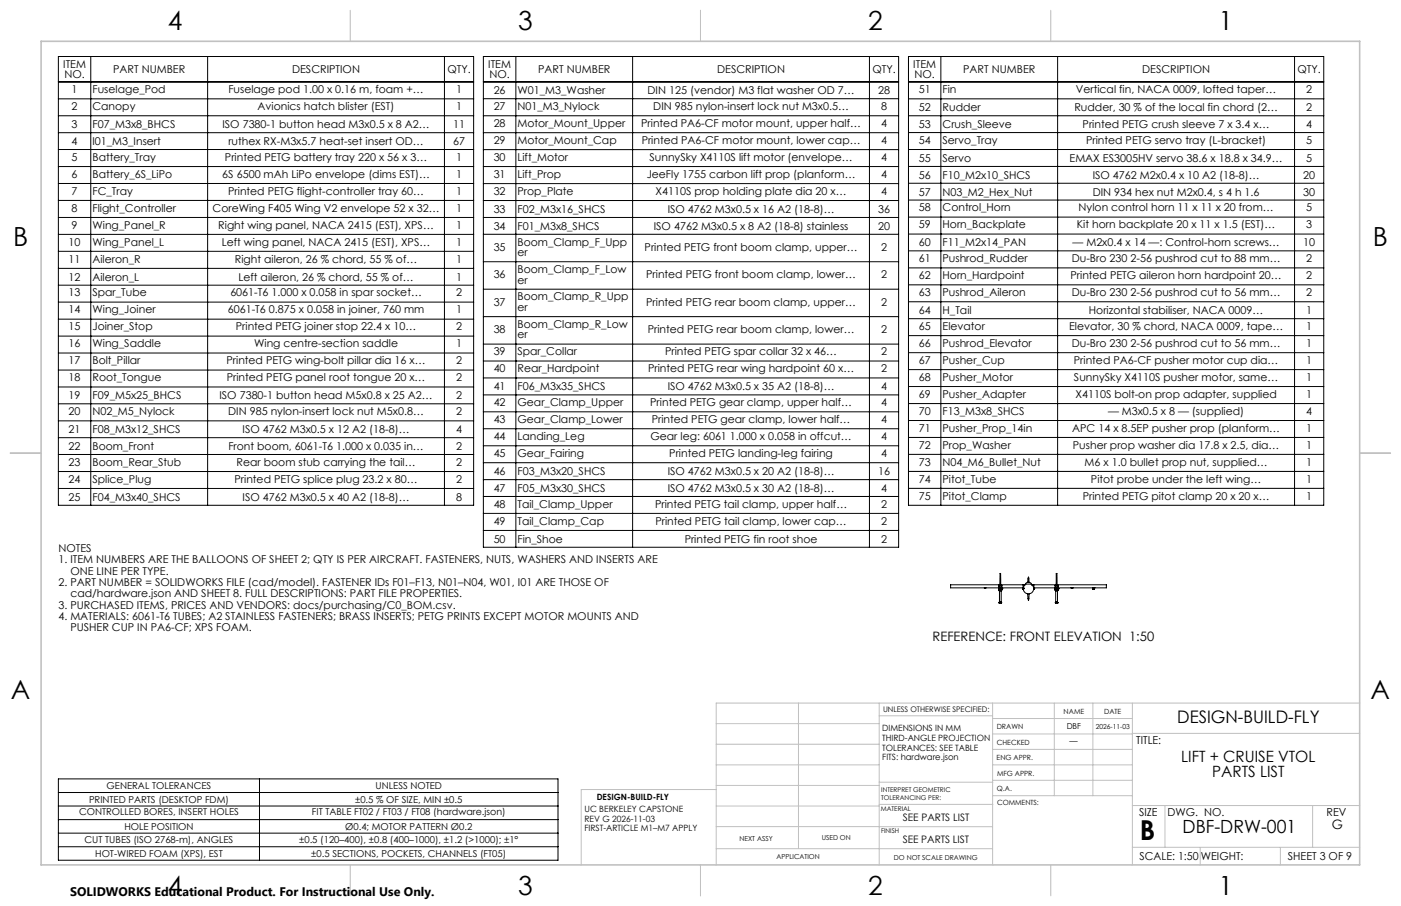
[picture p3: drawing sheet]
<svg xmlns="http://www.w3.org/2000/svg" width="432mm" height="279mm" viewBox="0 0 432 279" stroke-linecap="round" stroke-linejoin="round" font-family="sans-serif">
<defs><g id="words">
<text font-size="8.5" x="351.3" y="259">B</text>
<g font-size="8.1">
<text x="51.7" y="9.3">4</text>
<text x="159.7" y="9.3">3</text>
<text x="267.6" y="9.3">2</text>
<text x="375.6" y="9.3">1</text>
<text x="4" y="76">B</text>
<text x="423.1" y="76">B</text>
<text x="3.3" y="215.7">A</text>
<text x="422.4" y="215.7">A</text>
<text x="51.7" y="276">4</text>
<text x="159.7" y="276">3</text>
<text x="267.6" y="276">2</text>
<text x="375.6" y="276">1</text>
</g>
<text font-size="5.6" x="364.5" y="256.7">DBF-DRW-001</text>
<text font-size="5.3" x="362.8" y="223">DESIGN-BUILD-FLY</text>
<g font-size="4.8">
<text x="364.1" y="235">LIFT + CRUISE VTOL</text>
<text x="373.6" y="239.6">PARTS LIST</text>
</g>
<g font-size="4">
<text x="287.4" y="197.7">REFERENCE: FRONT ELEVATION 1:50</text>
<text x="410.4" y="255.7">G</text>
</g>
<text font-size="3.8" x="21.6" y="276.3">SOLIDWORKS Educational Product. For Instructional Use Only.</text>
<g font-size="3.4">
<text x="350.2" y="229.5">TITLE:</text>
<text x="351.1" y="251.6">SIZE</text>
<text x="359.9" y="251.6">DWG. NO.</text>
<text x="408.9" y="251.7">REV</text>
<text x="351.2" y="265.2">SCALE: 1:50</text>
<text x="370.1" y="265.3">WEIGHT:</text>
<text x="396.9" y="265.2">SHEET 3 OF 9</text>
</g>
<g font-size="3.3">
<text x="19.5" y="20.9">ITEM</text>
<text x="34.9" y="22.5">PART NUMBER</text>
<text x="90" y="22.5">DESCRIPTION</text>
<text x="137.9" y="22.5">QTY.</text>
<text x="150.5" y="20.9">ITEM</text>
<text x="165.9" y="22.5">PART NUMBER</text>
<text x="221" y="22.5">DESCRIPTION</text>
<text x="268.9" y="22.5">QTY.</text>
<text x="281.5" y="20.9">ITEM</text>
<text x="296.9" y="22.5">PART NUMBER</text>
<text x="352" y="22.5">DESCRIPTION</text>
<text x="399.9" y="22.5">QTY.</text>
<text x="19.9" y="24.1">NO.</text>
<text x="22.1" y="28.7">1</text>
<text x="28.5" y="28.7">Fuselage_Pod</text>
<text x="70.4" y="28.7">Fuselage pod 1.00 x 0.16 m, foam +…</text>
<text x="140.6" y="28.7">1</text>
<text x="150.9" y="24.1">NO.</text>
<text x="152.2" y="29">26</text>
<text x="159.5" y="29">W01_M3_Washer</text>
<text x="199.6" y="29">DIN 125 (vendor) M3 flat washer OD 7…</text>
<text x="270.7" y="29">28</text>
<text x="281.9" y="24.1">NO.</text>
<text x="283.2" y="28.7">51</text>
<text x="290.5" y="28.7">Fin</text>
<text x="331.6" y="28.7">Vertical fin, NACA 0009, lofted taper…</text>
<text x="402.6" y="28.7">2</text>
<text x="22.1" y="34">2</text>
<text x="28.5" y="34">Canopy</text>
<text x="79.4" y="34">Avionics hatch blister (EST)</text>
<text x="140.6" y="34">1</text>
<text x="152.2" y="33.9">27</text>
<text x="159.5" y="33.9">N01_M3_Nylock</text>
<text x="201.4" y="33.9">DIN 985 nylon-insert lock nut M3x0.5…</text>
<text x="271.6" y="33.9">8</text>
<text x="283.2" y="34.3">52</text>
<text x="290.5" y="34.3">Rudder</text>
<text x="331.1" y="34.3">Rudder, 30 % of the local fin chord (2…</text>
<text x="402.6" y="34.3">2</text>
<text x="22.1" y="39.5">3</text>
<text x="28.5" y="39.5">F07_M3x8_BHCS</text>
<text x="68.6" y="39.5">ISO 7380-1 button head M3x0.5 x 8 A2…</text>
<text x="139.7" y="39.5">11</text>
<text x="152.2" y="39.2">28</text>
<text x="159.5" y="39.2">Motor_Mount_Upper</text>
<text x="197.6" y="39.2">Printed PA6-CF motor mount, upper half…</text>
<text x="271.6" y="39.2">4</text>
<text x="283.2" y="39.5">53</text>
<text x="290.5" y="39.5">Crush_Sleeve</text>
<text x="333.7" y="39.5">Printed PETG crush sleeve 7 x 3.4 x…</text>
<text x="402.6" y="39.5">4</text>
<text x="22.1" y="44.7">4</text>
<text x="28.5" y="44.7">I01_M3_Insert</text>
<text x="70.4" y="44.7">ruthex RX-M3x5.7 heat-set insert OD…</text>
<text x="139.7" y="44.7">67</text>
<text x="152.2" y="44.4">29</text>
<text x="159.5" y="44.4">Motor_Mount_Cap</text>
<text x="197.8" y="44.4">Printed PA6-CF motor mount, lower cap…</text>
<text x="271.6" y="44.4">4</text>
<text x="283.2" y="44.4">54</text>
<text x="290.5" y="44.4">Servo_Tray</text>
<text x="334.7" y="44.4">Printed PETG servo tray (L-bracket)</text>
<text x="402.6" y="44.4">5</text>
<text x="22.1" y="49.6">5</text>
<text x="28.5" y="49.6">Battery_Tray</text>
<text x="69.3" y="49.6">Printed PETG battery tray 220 x 56 x 3…</text>
<text x="140.6" y="49.6">1</text>
<text x="152.2" y="49.6">30</text>
<text x="159.5" y="49.6">Lift_Motor</text>
<text x="200.2" y="49.6">SunnySky X4110S lift motor (envelope…</text>
<text x="271.6" y="49.6">4</text>
<text x="283.2" y="49.9">55</text>
<text x="290.5" y="49.9">Servo</text>
<text x="329.7" y="49.9">EMAX ES3005HV servo 38.6 x 18.8 x 34.9…</text>
<text x="402.6" y="49.9">5</text>
<text x="22.1" y="54.8">6</text>
<text x="28.5" y="54.8">Battery_6S_LiPo</text>
<text x="68.5" y="54.8">6S 6500 mAh LiPo envelope (dims EST)…</text>
<text x="140.6" y="54.8">1</text>
<text x="152.2" y="54.9">31</text>
<text x="159.5" y="54.9">Lift_Prop</text>
<text x="199.3" y="54.9">JeeFly 1755 carbon lift prop (planform…</text>
<text x="271.6" y="54.9">4</text>
<text x="283.2" y="55.1">56</text>
<text x="290.5" y="55.1">F10_M2x10_SHCS</text>
<text x="336.8" y="55.1">ISO 4762 M2x0.4 x 10 A2 (18-8)…</text>
<text x="401.7" y="55.1">20</text>
<text x="22.1" y="60.1">7</text>
<text x="22.1" y="65.3">8</text>
<text x="28.5" y="60.1">FC_Tray</text>
<text x="28.5" y="65.3">Flight_Controller</text>
<text x="65.5" y="65.3">CoreWing F405 Wing V2 envelope 52 x 32…</text>
<text x="70.3" y="60.1">Printed PETG flight-controller tray 60…</text>
<text x="140.6" y="60.1">1</text>
<text x="140.6" y="65.3">1</text>
<text x="152.2" y="60.1">32</text>
<text x="152.2" y="65.6">33</text>
<text x="159.5" y="60.1">Prop_Plate</text>
<text x="159.5" y="65.6">F02_M3x16_SHCS</text>
<text x="202.1" y="60.1">X4110S prop holding plate dia 20 x…</text>
<text x="205.8" y="65.6">ISO 4762 M3x0.5 x 16 A2 (18-8)…</text>
<text x="270.7" y="65.6">36</text>
<text x="271.6" y="60.1">4</text>
<text x="283.2" y="60.3">57</text>
<text x="283.2" y="65.2">58</text>
<text x="290.5" y="60.3">N03_M2_Hex_Nut</text>
<text x="290.5" y="65.2">Control_Horn</text>
<text x="332.4" y="65.2">Nylon control horn 11 x 11 x 20 from…</text>
<text x="336.8" y="60.3">DIN 934 hex nut M2x0.4, s 4 h 1.6</text>
<text x="401.7" y="60.3">30</text>
<text x="402.6" y="65.2">5</text>
<text x="22.1" y="70.5">9</text>
<text x="28.5" y="70.5">Wing_Panel_R</text>
<text x="67.3" y="70.5">Right wing panel, NACA 2415 (EST), XPS…</text>
<text x="140.6" y="70.5">1</text>
<text x="152.2" y="70.8">34</text>
<text x="159.5" y="70.8">F01_M3x8_SHCS</text>
<text x="201.5" y="70.8">ISO 4762 M3x0.5 x 8 A2 (18-8) stainless</text>
<text x="270.7" y="70.8">20</text>
<text x="283.2" y="70.4">59</text>
<text x="290.5" y="70.4">Horn_Backplate</text>
<text x="331.9" y="70.4">Kit horn backplate 20 x 11 x 1.5 (EST)…</text>
<text x="402.6" y="70.4">3</text>
<text x="21.2" y="75.8">10</text>
<text x="28.5" y="75.8">Wing_Panel_L</text>
<text x="68.4" y="75.8">Left wing panel, NACA 2415 (EST), XPS…</text>
<text x="140.6" y="75.8">1</text>
<text x="152.2" y="77.4">35</text>
<text x="159.5" y="75.7">Boom_Clamp_F_Upp</text>
<text x="198.7" y="77.4">Printed PETG front boom clamp, upper…</text>
<text x="271.6" y="77.4">2</text>
<text x="283.2" y="76">60</text>
<text x="290.5" y="76">F11_M2x14_PAN</text>
<text x="330.6" y="76">— M2x0.4 x 14 —: Control-horn screws…</text>
<text x="401.7" y="76">10</text>
<text x="21.2" y="81">11</text>
<text x="28.5" y="81">Aileron_R</text>
<text x="72.4" y="81">Right aileron, 26 % chord, 55 % of…</text>
<text x="140.6" y="81">1</text>
<text x="159.5" y="79">er</text>
<text x="283.2" y="80.9">61</text>
<text x="290.5" y="80.9">Pushrod_Rudder</text>
<text x="330.3" y="80.9">Du-Bro 230 2-56 pushrod cut to 88 mm…</text>
<text x="402.6" y="80.9">2</text>
<text x="21.2" y="86.5">12</text>
<text x="28.5" y="86.5">Aileron_L</text>
<text x="73.5" y="86.5">Left aileron, 26 % chord, 55 % of…</text>
<text x="140.6" y="86.5">1</text>
<text x="152.2" y="85.8">36</text>
<text x="159.5" y="84.2">Boom_Clamp_F_Low</text>
<text x="159.5" y="87.4">er</text>
<text x="199.2" y="85.8">Printed PETG front boom clamp, lower…</text>
<text x="271.6" y="85.8">2</text>
<text x="283.2" y="86.1">62</text>
<text x="290.5" y="86.1">Horn_Hardpoint</text>
<text x="329.9" y="86.1">Printed PETG aileron horn hardpoint 20…</text>
<text x="402.6" y="86.1">2</text>
<text x="21.2" y="91.4">13</text>
<text x="28.5" y="91.4">Spar_Tube</text>
<text x="71" y="91.4">6061-T6 1.000 x 0.058 in spar socket…</text>
<text x="140.6" y="91.4">2</text>
<text x="152.2" y="94.3">37</text>
<text x="159.5" y="92.7">Boom_Clamp_R_Upp</text>
<text x="159.5" y="95.9">er</text>
<text x="199.2" y="94.3">Printed PETG rear boom clamp, upper…</text>
<text x="271.6" y="94.3">2</text>
<text x="283.2" y="91.3">63</text>
<text x="290.5" y="91.3">Pushrod_Aileron</text>
<text x="330.3" y="91.3">Du-Bro 230 2-56 pushrod cut to 56 mm…</text>
<text x="402.6" y="91.3">2</text>
<text x="21.2" y="96.7">14</text>
<text x="21.2" y="101.9">15</text>
<text x="28.5" y="96.7">Wing_Joiner</text>
<text x="28.5" y="101.9">Joiner_Stop</text>
<text x="70.2" y="96.7">6061-T6 0.875 x 0.058 in joiner, 760 mm</text>
<text x="72.7" y="101.9">Printed PETG joiner stop 22.4 x 10…</text>
<text x="140.6" y="96.7">1</text>
<text x="140.6" y="101.9">2</text>
<text x="159.5" y="101.1">Boom_Clamp_R_Low</text>
<text x="283.2" y="96.9">64</text>
<text x="283.2" y="101.8">65</text>
<text x="290.5" y="96.9">H_Tail</text>
<text x="290.5" y="101.8">Elevator</text>
<text x="329.5" y="101.8">Elevator, 30 % chord, NACA 0009, tape…</text>
<text x="335.6" y="96.9">Horizontal stabiliser, NACA 0009…</text>
<text x="402.6" y="96.9">1</text>
<text x="402.6" y="101.8">1</text>
<text x="21.2" y="107.1">16</text>
<text x="28.5" y="107.1">Wing_Saddle</text>
<text x="78.3" y="107.1">Wing centre-section saddle</text>
<text x="140.6" y="107.1">1</text>
<text x="152.2" y="102.8">38</text>
<text x="159.5" y="104.4">er</text>
<text x="199.6" y="102.8">Printed PETG rear boom clamp, lower…</text>
<text x="271.6" y="102.8">2</text>
<text x="283.2" y="107">66</text>
<text x="290.5" y="107">Pushrod_Elevator</text>
<text x="330.3" y="107">Du-Bro 230 2-56 pushrod cut to 56 mm…</text>
<text x="402.6" y="107">1</text>
<text x="21.2" y="112.4">17</text>
<text x="28.5" y="112.4">Bolt_Pillar</text>
<text x="69.8" y="112.4">Printed PETG wing-bolt pillar dia 16 x…</text>
<text x="140.6" y="112.4">2</text>
<text x="152.2" y="109.6">39</text>
<text x="159.5" y="109.6">Spar_Collar</text>
<text x="205" y="109.6">Printed PETG spar collar 32 x 46…</text>
<text x="271.6" y="109.6">2</text>
<text x="283.2" y="112.2">67</text>
<text x="290.5" y="112.2">Pusher_Cup</text>
<text x="331" y="112.2">Printed PA6-CF pusher motor cup dia…</text>
<text x="402.6" y="112.2">1</text>
<text x="21.2" y="117.6">18</text>
<text x="28.5" y="117.6">Root_Tongue</text>
<text x="69.9" y="117.6">Printed PETG panel root tongue 20 x…</text>
<text x="140.6" y="117.6">2</text>
<text x="152.2" y="114.8">40</text>
<text x="159.5" y="114.8">Rear_Hardpoint</text>
<text x="199.7" y="114.8">Printed PETG rear wing hardpoint 60 x…</text>
<text x="271.6" y="114.8">2</text>
<text x="283.2" y="117.5">68</text>
<text x="290.5" y="117.5">Pusher_Motor</text>
<text x="331" y="117.5">SunnySky X4110S pusher motor, same…</text>
<text x="402.6" y="117.5">1</text>
<text x="21.2" y="123.1">19</text>
<text x="28.5" y="123.1">F09_M5x25_BHCS</text>
<text x="67.6" y="123.1">ISO 7380-1 button head M5x0.8 x 25 A2…</text>
<text x="140.6" y="123.1">2</text>
<text x="152.2" y="120.4">41</text>
<text x="152.2" y="125.3">42</text>
<text x="159.5" y="120.4">F06_M3x35_SHCS</text>
<text x="159.5" y="125.3">Gear_Clamp_Upper</text>
<text x="200.4" y="125.3">Printed PETG gear clamp, upper half…</text>
<text x="205.8" y="120.4">ISO 4762 M3x0.5 x 35 A2 (18-8)…</text>
<text x="271.6" y="120.4">4</text>
<text x="271.6" y="125.3">4</text>
<text x="283.2" y="122.7">69</text>
<text x="290.5" y="122.7">Pusher_Adapter</text>
<text x="331.5" y="122.7">X4110S bolt-on prop adapter, supplied</text>
<text x="402.6" y="122.7">1</text>
<text x="21.2" y="128">20</text>
<text x="28.5" y="128">N02_M5_Nylock</text>
<text x="70.4" y="128">DIN 985 nylon-insert lock nut M5x0.8…</text>
<text x="140.6" y="128">2</text>
<text x="152.2" y="130.5">43</text>
<text x="159.5" y="130.5">Gear_Clamp_Lower</text>
<text x="200.9" y="130.5">Printed PETG gear clamp, lower half…</text>
<text x="271.6" y="130.5">4</text>
<text x="283.2" y="127.9">70</text>
<text x="290.5" y="127.9">F13_M3x8_SHCS</text>
<text x="341.5" y="127.9">— M3x0.5 x 8 — (supplied)</text>
<text x="402.6" y="127.9">4</text>
<text x="21.2" y="133.6">21</text>
<text x="28.5" y="133.6">F08_M3x12_SHCS</text>
<text x="74.8" y="133.6">ISO 4762 M3x0.5 x 12 A2 (18-8)…</text>
<text x="140.6" y="133.6">4</text>
<text x="152.2" y="135.7">44</text>
<text x="159.5" y="135.7">Landing_Leg</text>
<text x="200.5" y="135.7">Gear leg: 6061 1.000 x 0.058 in offcut…</text>
<text x="271.6" y="135.7">4</text>
<text x="283.2" y="133.2">71</text>
<text x="290.5" y="133.2">Pusher_Prop_14in</text>
<text x="330.5" y="133.2">APC 14 x 8.5EP pusher prop (planform…</text>
<text x="402.6" y="133.2">1</text>
<text x="21.2" y="138.8">22</text>
<text x="21.2" y="143.7">23</text>
<text x="28.5" y="138.8">Boom_Front</text>
<text x="28.5" y="143.7">Boom_Rear_Stub</text>
<text x="70.4" y="138.8">Front boom, 6061-T6 1.000 x 0.035 in…</text>
<text x="72.9" y="143.7">Rear boom stub carrying the tail…</text>
<text x="140.6" y="138.8">2</text>
<text x="140.6" y="143.7">2</text>
<text x="152.2" y="141">45</text>
<text x="159.5" y="141">Gear_Fairing</text>
<text x="206.3" y="141">Printed PETG landing-leg fairing</text>
<text x="271.6" y="141">4</text>
<text x="283.2" y="138.4">72</text>
<text x="283.2" y="143.6">73</text>
<text x="290.5" y="138.4">Prop_Washer</text>
<text x="290.5" y="143.6">N04_M6_Bullet_Nut</text>
<text x="330.7" y="138.4">Pusher prop washer dia 17.8 x 2.5, dia…</text>
<text x="334.3" y="143.6">M6 x 1.0 bullet prop nut, supplied…</text>
<text x="402.6" y="138.4">1</text>
<text x="402.6" y="143.6">1</text>
<text x="21.2" y="148.9">24</text>
<text x="28.5" y="148.9">Splice_Plug</text>
<text x="72.3" y="148.9">Printed PETG splice plug 23.2 x 80…</text>
<text x="140.6" y="148.9">2</text>
<text x="152.2" y="146.5">46</text>
<text x="159.5" y="146.5">F03_M3x20_SHCS</text>
<text x="205.8" y="146.5">ISO 4762 M3x0.5 x 20 A2 (18-8)…</text>
<text x="270.7" y="146.5">16</text>
<text x="283.2" y="148.9">74</text>
<text x="290.5" y="148.9">Pitot_Tube</text>
<text x="336.3" y="148.9">Pitot probe under the left wing…</text>
<text x="402.6" y="148.9">1</text>
<text x="21.2" y="154.4">25</text>
<text x="28.5" y="154.4">F04_M3x40_SHCS</text>
<text x="74.8" y="154.4">ISO 4762 M3x0.5 x 40 A2 (18-8)…</text>
<text x="140.6" y="154.4">8</text>
<text x="152.2" y="151.7">47</text>
<text x="159.5" y="151.7">F05_M3x30_SHCS</text>
<text x="205.8" y="151.7">ISO 4762 M3x0.5 x 30 A2 (18-8)…</text>
<text x="271.6" y="151.7">4</text>
<text x="283.2" y="154.1">75</text>
<text x="290.5" y="154.1">Pitot_Clamp</text>
<text x="333.7" y="154.1">Printed PETG pitot clamp 20 x 20 x…</text>
<text x="402.6" y="154.1">1</text>
<text x="152.2" y="156.6">48</text>
<text x="152.2" y="161.8">49</text>
<text x="159.5" y="156.6">Tail_Clamp_Upper</text>
<text x="159.5" y="161.8">Tail_Clamp_Cap</text>
<text x="201.9" y="156.6">Printed PETG tail clamp, upper half…</text>
<text x="202" y="161.8">Printed PETG tail clamp, lower cap…</text>
<text x="271.6" y="156.6">2</text>
<text x="271.6" y="161.8">2</text>
<text x="152.2" y="167.4">50</text>
<text x="159.5" y="167.4">Fin_Shoe</text>
<text x="211" y="167.4">Printed PETG fin root shoe</text>
<text x="271.6" y="167.4">2</text>
<text x="18" y="170.2">NOTES</text>
<text x="18" y="173.7">1. ITEM NUMBERS ARE THE BALLOONS OF SHEET 2; QTY IS PER AIRCRAFT. FASTENERS, NUTS, WASHERS AND INSERTS ARE</text>
<text x="21.7" y="177.2">ONE LINE PER TYPE.</text>
<text x="18" y="180.7">2. PART NUMBER = SOLIDWORKS FILE (cad/model). FASTENER IDs F01–F13, N01–N04, W01, I01 ARE THOSE OF</text>
<text x="21.7" y="184.2">cad/hardware.json AND SHEET 8. FULL DESCRIPTIONS: PART FILE PROPERTIES.</text>
<text x="18" y="187.7">3. PURCHASED ITEMS, PRICES AND VENDORS: docs/purchasing/C0_BOM.csv.</text>
<text x="18" y="191.2">4. MATERIALS: 6061-T6 TUBES; A2 STAINLESS FASTENERS; BRASS INSERTS; PETG PRINTS EXCEPT MOTOR MOUNTS AND</text>
<text x="21.7" y="194.7">PUSHER CUP IN PA6-CF; XPS FOAM.</text>
</g>
<g font-size="3.2">
<text x="278.3" y="253.3">SEE PARTS LIST</text>
<text x="278.2" y="260.1">SEE PARTS LIST</text>
</g>
<g font-size="2.9">
<text x="32.9" y="243.3">GENERAL TOLERANCES</text>
<text x="115.8" y="243.3">UNLESS NOTED</text>
<text x="24.4" y="251.4">CONTROLLED BORES, INSERT HOLES</text>
<text x="27.4" y="247.5">PRINTED PARTS (DESKTOP FDM)</text>
<text x="96.1" y="251.4">FIT TABLE FT02 / FT03 / FT08 (hardware.json)</text>
<text x="109.4" y="247.5">±0.5 % OF SIZE, MIN ±0.5</text>
<text x="38.3" y="255.9">HOLE POSITION</text>
<text x="106.4" y="255.9">Ø0.4; MOTOR PATTERN Ø0.2</text>
<text x="26.1" y="260.1">CUT TUBES (ISO 2768-m), ANGLES</text>
<text x="92.2" y="260.1">±0.5 (120–400), ±0.8 (400–1000), ±1.2 (&gt;1000); ±1°</text>
<text x="29.3" y="264.2">HOT-WIRED FOAM (XPS), EST</text>
<text x="95.9" y="264.2">±0.5 SECTIONS, POCKETS, CHANNELS (FT05)</text>
</g>
<g font-size="2.7">
<text x="271.9" y="225.5">DIMENSIONS IN MM</text>
<text x="271.9" y="228.5">THIRD-ANGLE PROJECTION</text>
<text x="271.9" y="231.5">TOLERANCES: SEE TABLE</text>
<text x="271.9" y="234.5">FITS: hardware.json</text>
<text x="180.2" y="250.4">UC BERKELEY CAPSTONE</text>
<text x="183.9" y="246.8">DESIGN-BUILD-FLY</text>
<text x="180.2" y="253.4">REV G 2026-11-03</text>
<text x="180.2" y="256.4">FIRST-ARTICLE M1–M7 APPLY</text>
</g>
<g font-size="2.5">
<text x="328.8" y="224.8">DBF</text>
<text x="329.7" y="229.6">—</text>
</g>
<text font-size="2.4" x="272.2" y="219.7">UNLESS OTHERWISE SPECIFIED:</text>
<g font-size="2.2">
<text x="327.8" y="220.1">NAME</text>
<text x="340.3" y="220.2">DATE</text>
<text x="307.2" y="224.9">DRAWN</text>
<text x="307.3" y="229.8">CHECKED</text>
<text x="307.2" y="234.4">ENG APPR.</text>
<text x="307.3" y="239.2">MFG APPR.</text>
<text x="307.3" y="243.9">Q.A.</text>
<text x="307.3" y="248.1">COMMENTS:</text>
</g>
<g font-size="2.1">
<text x="337.7" y="224.7">2026-11-03</text>
<text x="227.9" y="259.2">NEXT ASSY</text>
<text x="253.3" y="259.2">USED ON</text>
<text x="239.3" y="265">APPLICATION</text>
<text x="275.5" y="265.1">DO NOT SCALE DRAWING</text>
</g>
<g font-size="2">
<text x="271.6" y="244.1">INTERPRET GEOMETRIC</text>
<text x="271.5" y="250.2">MATERIAL</text>
<text x="271.6" y="246.6">TOLERANCING PER:</text>
<text x="271.5" y="257">FINISH</text>
</g>
</g></defs>
<g fill="none" stroke="#000" stroke-width=".31">
<path d="M18 17.4h128v138.4h-128zM28 17.4v138.4M64 17.4v138.4M137 17.4v138.4M149 17.4h128v151.4h-128zM159 17.4v151.4M195 17.4v151.4M268 17.4v151.4M280 17.4h128v138.4h-128zM290 17.4v138.4M326 17.4v138.4M399 17.4v138.4"/>
<path d="M18 25.3h128M18 30.5h128M18 35.7h128M149 25.3h128M149 35.7h128M149 30.4h128M280 25.3h128M280 30.5h128M280 35.7h128M18 40.9h128M18 46.1h128M18 51.4h128"/>
<path d="M18 56.6h128M149 40.9h128M149 51.4h128M149 46.1h128M149 56.6h128M280 40.9h128M280 46.1h128M280 51.3h128M280 56.5h128M18 61.8h128M18 67.1h128M18 72.3h128"/>
<path d="M18 77.5h128M149 67.1h128M149 72.2h128M149 61.8h128M280 61.7h128M280 67h128M280 72.2h128M280 77.4h128M18 82.8h128M18 87.9h128M18 93.2h128M18 98.4h128"/>
<path d="M149 80.7h128M149 89.2h128M149 97.6h128M280 82.6h128M280 87.8h128M280 93.1h128M280 98.3h128M18 103.6h128M18 108.9h128M18 114.1h128M18 119.3h128M149 106.1h128"/>
<path d="M149 111.3h128M149 116.6h128M280 103.5h128M280 108.8h128M280 114h128M280 119.2h128M18 124.5h128M18 129.8h128M18 135h128M149 121.8h128M149 127h128M149 132.2h128"/>
<path d="M149 137.5h128M280 124.5h128M280 129.7h128M280 134.9h128M18 140.2h128M18 145.4h128M18 150.6h128M149 142.7h128M149 147.9h128M149 153.1h128M149 158.3h128M280 140.1h128"/>
<path d="M280 145.4h128M280 150.6h128M149 163.6h128M316.8 179.6l.2-1.6 .1 1.6M303.4 181.3h.1M303.4 181.3v.1M303.4 181.4h.1M303.5 181.3h.1M303.8 181.3h.1M307.8 180.6h1M307.8 180.6v.4h1v-.4M307.8 181.8h1"/>
<path d="M307.9 181.1h.9M307.9 181.2h.1M307.9 181.6h.1M307.9 181.1v.1M307.9 185.9h.8M307.9 185.8h.8M307.9 185.8v.1M307.9 181.6v.6h.8v-.6M307.9 180.6h-.1M307.9 181.2v.4M307.9 180.6v-.2h.7v.2M307.9 180.6h.7"/>
<path d="M307.9 181.2h.4M308 181v.1M308 182.2v3.4h.6M308 182.2h.6M308 181.6l.2 .3 .4-.3M308 181.6l.3-.3 .3 .3M308.1 181.6h.1M308.1 180.3h.4M308.1 180.3h-15.1v1h14.8M308.1 180.3l.1 .3M308.2 180.3v-3.5h.2v3.5M308.3 180.3h.1"/>
<path d="M308.4 182h.1M308.3 182l.1 .1zM308.3 181.2h.1M308.3 180.3v.3M308.3 182h.1M308.4 180.3h.1M308.4 180.3v.3M308.4 181.2h.3M308.4 180.4v.2M308.5 180.3v.1M308.5 180.3h7.4M308.5 181.6h.1"/>
<path d="M308.6 181.6h.1M308.6 182.2v3.4M308.6 185.6l-.7 .2M308.6 180.6h.2M308.6 185.6l.1 .2M308.6 181v.1M308.7 181.2h.1M308.7 181.2l.1 .1M308.7 181.6h.1M308.7 185.8v.1M308.8 181.6h.1M308.8 181.1l-.1 .5"/>
<path d="M308.8 181.3h6.6M315.2 181.5v.1M315.2 181.5h.1M315.2 181.6h.1M315.3 181.3v.5l.1-.5M315.4 181.3h.1M315.4 181.5h.1M315.4 181.6h.1M315.4 180.3v1zM315.9 180.3l.1-.2a1.09 1.09 0 0 1 1.1-.5 1.09 1.09 0 0 1 .9 .7M315.9 180.3l-.2 .3a1.6 1.6 0 0 0 .8 2.4 1.6 1.6 0 0 0 2.1-1.5M316.7 183.1l.3 2 .2-2"/>
<path d="M318 180.3l.6 1.2M318 180.3l-1.5-.2-.6 .3M318 180.3h7.5M318.6 181.3h6.6M318.6 181.6h.1M318.6 181.5h.1M318.6 180.3v1zM318.6 181.3v.5l.1-.5M318.7 181.5h.1M318.7 181.6h.1M318.8 181.5v.1M325.2 180.6h.9"/>
<path d="M325.2 180.6v.4h.9v-.4M325.2 181.8h.9M325.2 181.1h.9M325.2 181.2h.1M325.2 181.6h.1M325.2 181.1v.1M325.3 181.6h.1M325.3 185.8h.8M325.3 185.9h.8M325.3 181.6l-.1 .6h.9l-.1-.6M325.3 181.2v.4M325.3 185.8v.1"/>
<path d="M325.3 181.2h.3M325.3 180.6h-.1M325.3 180.6v-.2h.6v.2M325.3 180.6h.6M325.3 181v.1M325.4 185.6h.5M325.4 185.6l-.1 .2M325.4 181.6h.1M325.4 182.2h.5M325.4 181.6l.2 .3 .3-.3M325.4 181.6l.2-.3 .3 .3M325.4 182.2v3.4"/>
<path d="M325.5 180.3h.4M325.5 180.3v.3M325.5 180.3v-3.5h.3v3.5M325.6 180.4v.2M325.6 180.3h.1M325.6 181.2h.1M325.6 182l.1 .1zM325.6 180.3v.3M325.7 182h.1M325.6 182h.1M325.7 182h-.1M325.7 180.3h.1"/>
<path d="M325.7 181.2h.3M325.8 180.4v.2M325.9 180.3h15.1v1h-14.9M325.9 180.3v.1M325.9 181.6h.1M325.9 182.2v3.4M325.9 180.6h.2M325.9 185.6l.2 .2M326 181v.1M326 181.6h.1M326 181.2h.1M326 181.2l.1 .1"/>
<path d="M326.1 181.6h.1M326.1 185.8v.1M326.1 181.1l-.1 .5M330.1 181.3h.1M330.2 181.3h.1M330.5 181.3h.1M336.8 181.7h.4M336.8 181.3v.1M336.8 181.3h.1M336.8 181.4v.3M336.8 181.4h.4M336.9 181.8h.1"/>
<path d="M336.9 181.4l.1 .2zM337 181.5h.1M337 181.8h.1M337.2 181.3v.1M337.2 181.3h.1M337.2 181.4v.3M18 240.2h154v25.1h-154zM18 244.4h154M18 248.6h154M18 252.8h154M18 256.9h154M80 240.2v25.1"/>
<path d="M18 261.1h154"/>
<circle cx="308.3" cy="182" r=".07"/>
<circle cx="308.3" cy="181.6" r=".24"/>
<circle cx="308.3" cy="181.6" r=".27"/>
<circle cx="308.3" cy="181.6" r=".23"/>
<circle cx="325.6" cy="181.6" r=".26"/>
<circle cx="325.6" cy="182" r=".08"/>
<circle cx="325.7" cy="181.6" r=".24"/>
<circle cx="325.7" cy="181.6" r=".23"/>
<circle cx="337" cy="181.5" r=".07"/>
</g>
<g fill="none" stroke="#c0c0c0" stroke-width=".31">
<path d="M107.9 3.2v9.5M215.9 3.2v9.5M323.8 3.2v9.5M3.1 139.7h9.6M419.1 139.7h9.5M246.1 216.8v44.9M271 216.8v49.9M305.9 216.8v49.9M324.9 216.8v28.6M336.8 216.8v28.6M349 216.8v49.9M419.1 216.8h-198.4v49.9"/>
<path d="M220.7 235.9h50.3M220.7 229.5h50.3M220.7 223.2h50.3M271 220.7h34.9M305.9 231.1h43.1M305.9 226.3h43.1M305.9 221.6h43.1M305.9 235.9h43.1M349 226.2h70.1M220.7 248.6h50.3M220.7 242.2h50.3M220.7 254.9h50.3"/>
<path d="M220.7 243.5h-41.6v23.2M271 255h34.9M271 248.1h35M271 241.2h35M305.9 240.6h43.1M306 245.4h43M349 248.4h70.1M359.1 248.4v12.9M404.6 248.4v12.9M107.9 266.7v9.6M215.9 266.7v9.6M220.7 261.7h85.2"/>
<path d="M323.8 266.7v9.6M349 261.3h70.1M369.9 261.3v5.4M394.6 261.3v5.4"/>
</g>
<path d="M12.7 12.7h406.4v254h-406.4z" fill="none" stroke="#c0c0c0" stroke-width=".5"/>
<use href="#words"/>
</svg>
